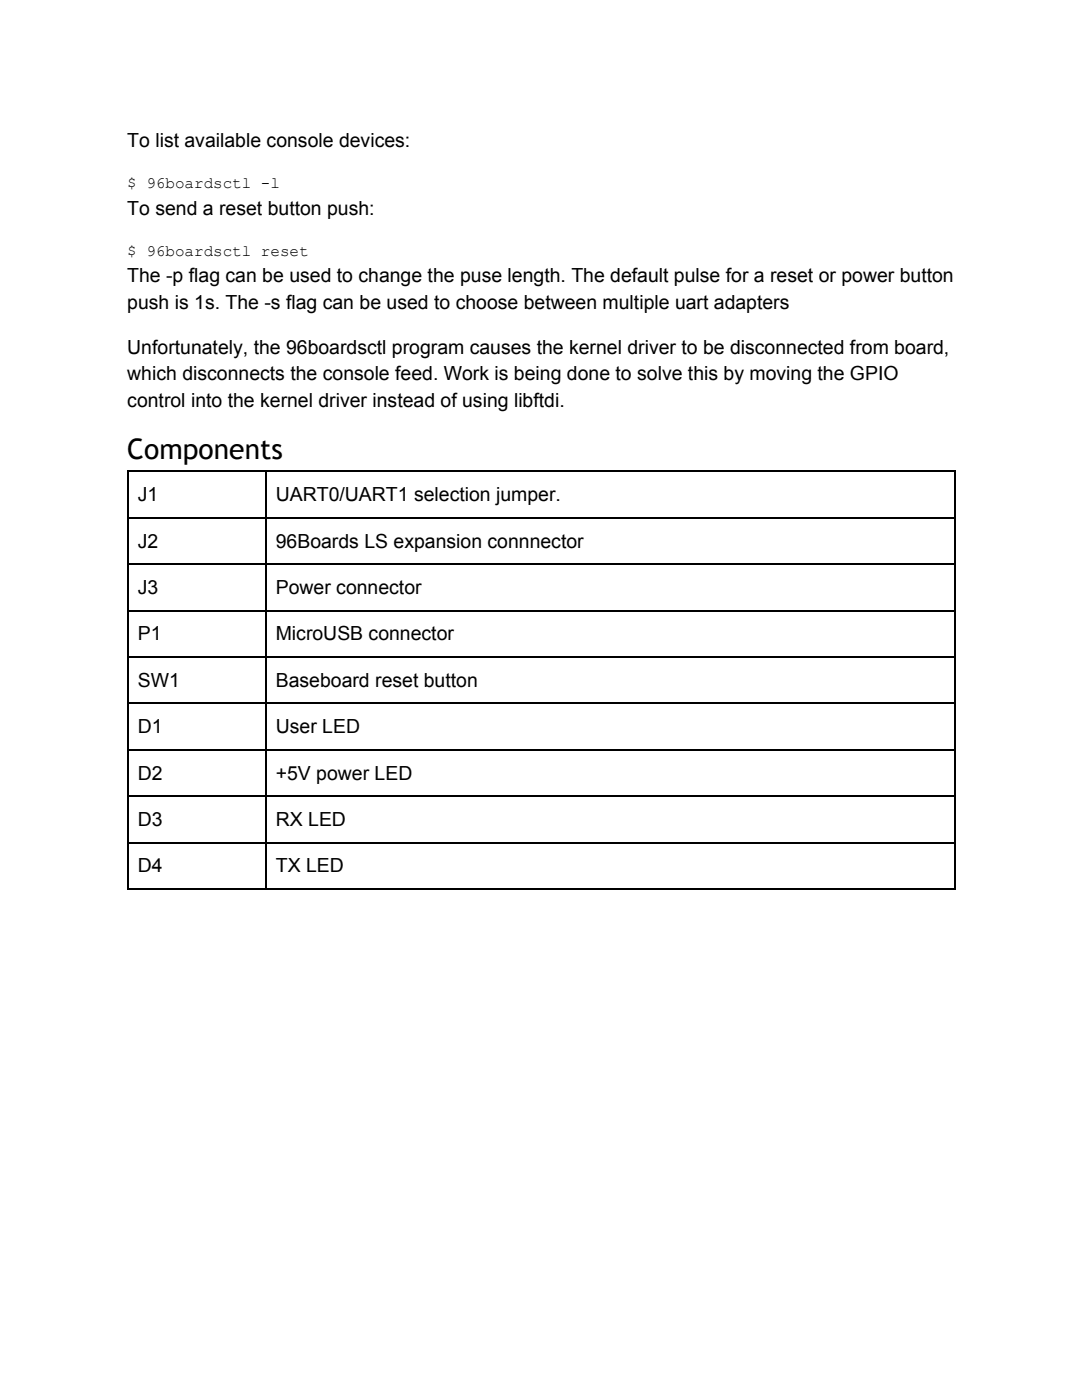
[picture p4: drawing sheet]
<svg xmlns="http://www.w3.org/2000/svg" width="216mm" height="279mm" viewBox="0 0 216 279" stroke-linecap="round" stroke-linejoin="round" font-family="sans-serif">
<defs><g id="words">
<text font-size="5.6" x="25.4" y="91.5">Components</text>
<g font-size="3.9">
<text x="25.4" y="29.4">To list available console devices:</text>
<text x="25.4" y="42.9">To send a reset button push:</text>
<text x="25.4" y="56.4">The ­p flag can be used to change the puse length. The default pulse for a reset or power button</text>
<text x="25.4" y="61.6">push is 1s. The ­s flag can be used to choose between multiple uart adapters</text>
<text x="25.4" y="70.6">Unfortunately, the 96boardsctl program causes the kernel driver to be disconnected from board,</text>
<text x="25.4" y="75.9">which disconnects the console feed. Work is being done to solve this by moving the GPIO</text>
<text x="25.4" y="81.2">control into the kernel driver instead of using libftdi.</text>
<text x="27.5" y="100">J1</text>
<text x="55" y="100">UART0/UART1 selection jumper.</text>
<text x="27.5" y="109.3">J2</text>
<text x="55" y="109.3">96Boards LS expansion connnector</text>
<text x="27.5" y="118.5">J3</text>
<text x="55" y="118.5">Power connector</text>
<text x="27.5" y="127.8">P1</text>
<text x="55" y="127.8">MicroUSB connector</text>
<text x="27.5" y="137.1">SW1</text>
<text x="55" y="137.1">Baseboard reset button</text>
<text x="27.5" y="146.3">D1</text>
<text x="55" y="146.3">User LED</text>
<text x="27.5" y="155.6">D2</text>
<text x="55" y="155.6">+5V power LED</text>
<text x="27.5" y="164.8">D3</text>
<text x="55" y="164.8">RX LED</text>
<text x="27.5" y="174.1">D4</text>
<text x="55" y="174.1">TX LED</text>
</g>
<g font-size="3.2">
<text x="25.4" y="37.6">$ 96boardsctl ­l</text>
<text x="25.4" y="51.1">$ 96boardsctl reset</text>
</g>
</g></defs>
<g fill="none" stroke="#000" stroke-width=".26">
<path d="M25.4 94.1h165.4M25.5 93.9v83.6M53 93.9v83.6M190.6 93.9v83.6M25.4 112.6h165.4M25.4 103.3h165.4M25.4 131.1h165.4M25.4 121.8h165.4M25.4 158.9h165.4M25.4 149.6h165.4M25.4 140.4h165.4M25.4 168.1h165.4"/>
<path d="M25.4 177.4h165.4"/>
</g>
<use href="#words"/>
</svg>
